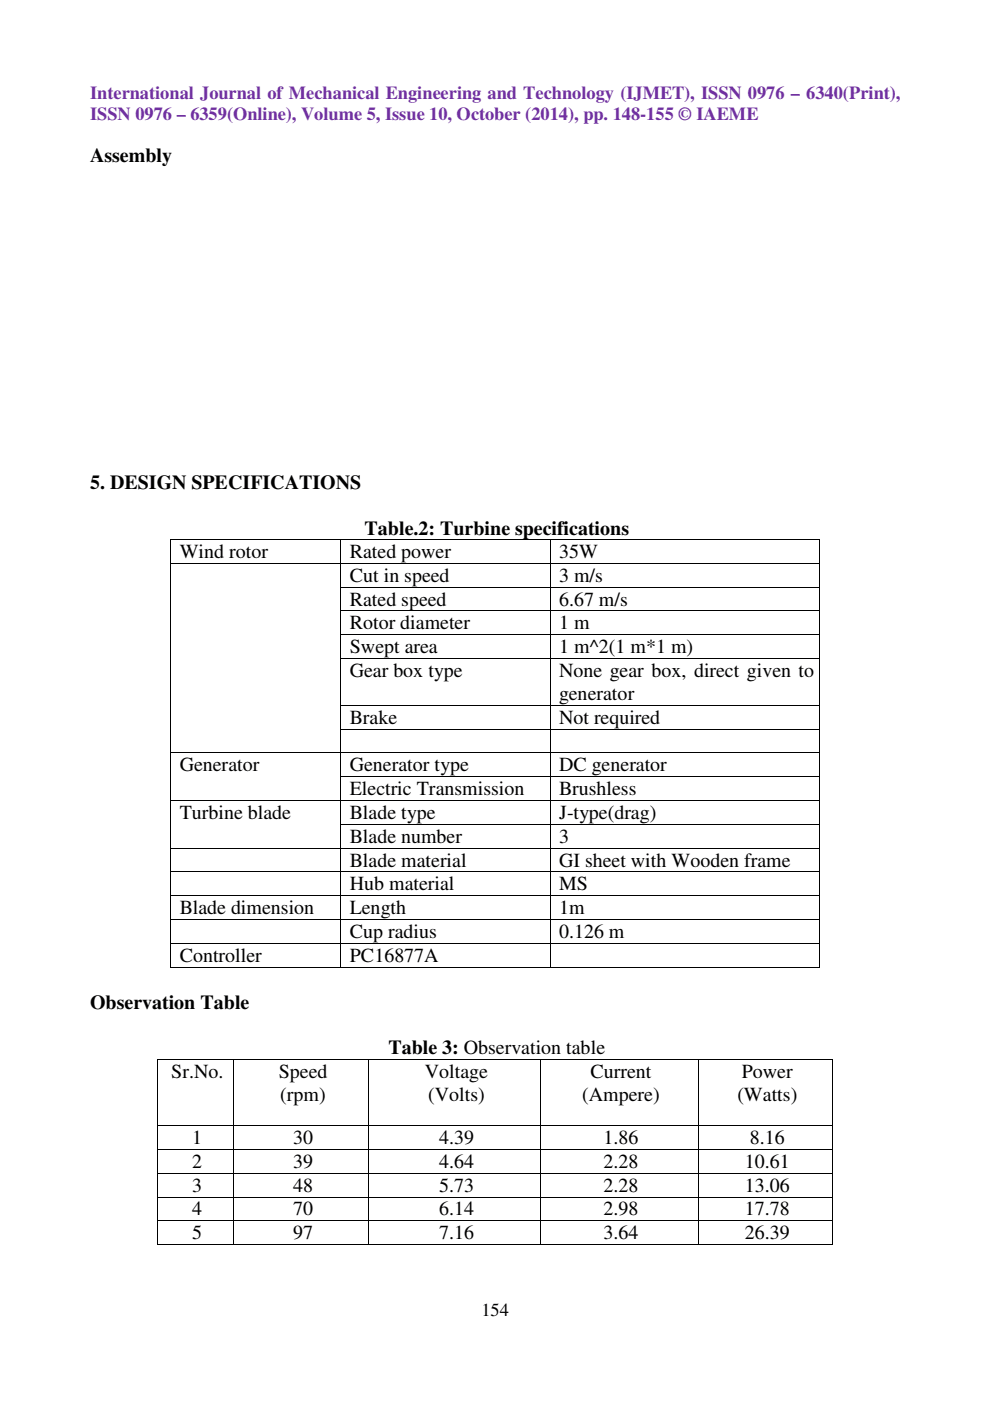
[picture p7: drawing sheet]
<svg xmlns="http://www.w3.org/2000/svg" width="210mm" height="297mm" viewBox="0 0 210 297" stroke-linecap="round" stroke-linejoin="round" font-family="sans-serif">
<defs><g id="words">
<g font-size="4.2">
<text x="19.1" y="34.4">Assembly</text>
<text x="19.1" y="103.6">5. DESIGN SPECIFICATIONS</text>
<text x="77.3" y="113.4">Table.2: Turbine specifications</text>
<text x="38.1" y="118.3">Wind rotor</text>
<text x="74.2" y="118.3">Rated power</text>
<text x="118.5" y="118.3">35W</text>
<text x="74.2" y="123.4">Cut in speed</text>
<text x="118.5" y="123.4">3 m/s</text>
<text x="74.2" y="128.4">Rated speed</text>
<text x="118.5" y="128.4">6.67 m/s</text>
<text x="74.2" y="133.4">Rotor diameter</text>
<text x="118.5" y="133.4">1 m</text>
<text x="74.2" y="138.5">Swept area</text>
<text x="74.2" y="143.6">Gear box type</text>
<text x="118.5" y="138.5">1 m^2(1 m*1 m)</text>
<text x="118.5" y="143.6">None gear box, direct given to</text>
<text x="118.5" y="148.4">generator</text>
<text x="74.2" y="153.5">Brake</text>
<text x="118.5" y="153.5">Not required</text>
<text x="38.1" y="163.5">Generator</text>
<text x="74.2" y="163.5">Generator type</text>
<text x="118.5" y="163.5">DC generator</text>
<text x="38.1" y="173.6">Turbine blade</text>
<text x="74.2" y="168.6">Electric Transmission</text>
<text x="74.2" y="173.6">Blade type</text>
<text x="118.5" y="173.6">J-type(drag)</text>
<text x="118.5" y="168.6">Brushless</text>
<text x="74.2" y="178.7">Blade number</text>
<text x="118.5" y="178.7">3</text>
<text x="74.2" y="183.7">Blade material</text>
<text x="118.5" y="183.7">GI sheet with Wooden frame</text>
<text x="74.2" y="188.8">Hub material</text>
<text x="118.5" y="188.8">MS</text>
<text x="38.1" y="193.8">Blade dimension</text>
<text x="74.2" y="193.8">Length</text>
<text x="118.5" y="193.8">1m</text>
<text x="38.1" y="203.9">Controller</text>
<text x="74.2" y="198.8">Cup radius</text>
<text x="74.2" y="203.9">PC16877A</text>
<text x="118.5" y="198.8">0.126 m</text>
<text x="19.1" y="213.9">Observation Table</text>
<text x="82.3" y="223.6">Table 3: Observation table</text>
<text x="36.3" y="228.6">Sr.No.</text>
<text x="59.1" y="228.6">Speed</text>
<text x="59.4" y="233.5">(rpm)</text>
<text x="90.1" y="228.6">Voltage</text>
<text x="90.8" y="233.5">(Volts)</text>
<text x="123.4" y="233.5">(Ampere)</text>
<text x="125.2" y="228.6">Current</text>
<text x="156.3" y="233.5">(Watts)</text>
<text x="157.3" y="228.6">Power</text>
<text x="40.8" y="242.6">1</text>
<text x="62.1" y="242.6">30</text>
<text x="93.1" y="242.6">4.39</text>
<text x="128" y="242.6">1.86</text>
<text x="159" y="242.6">8.16</text>
<text x="40.8" y="247.6">2</text>
<text x="62.1" y="247.6">39</text>
<text x="93.1" y="247.6">4.64</text>
<text x="128" y="247.6">2.28</text>
<text x="157.9" y="247.6">10.61</text>
<text x="40.8" y="252.6">3</text>
<text x="40.8" y="257.7">4</text>
<text x="62.1" y="252.6">48</text>
<text x="62.1" y="257.7">70</text>
<text x="93.1" y="252.6">5.73</text>
<text x="93.1" y="257.7">6.14</text>
<text x="128" y="252.6">2.28</text>
<text x="128" y="257.7">2.98</text>
<text x="157.9" y="252.6">13.06</text>
<text x="157.9" y="257.7">17.78</text>
<text x="40.8" y="262.7">5</text>
<text x="62.1" y="262.7">97</text>
<text x="93.1" y="262.7">7.16</text>
<text x="128" y="262.7">3.64</text>
<text x="157.9" y="262.7">26.39</text>
</g>
<g font-size="3.9" fill="#7030a0">
<text x="19.1" y="21">International Journal of Mechanical Engineering and Technology (IJMET), ISSN 0976 – 6340(Print),</text>
<text x="19.1" y="25.4">ISSN 0976 – 6359(Online), Volume 5, Issue 10, October (2014), pp. 148-155 © IAEME</text>
</g>
<text font-size="3.9" x="102.1" y="279.1">154</text>
</g></defs>
<g fill="#000">
<path d="M36.1 114.3h.1v.2h-.1zM36.1 119.4h.1v.1h-.1zM72.2 114.3h.1v.2h-.1zM72.2 119.4h.1v.1h-.1zM116.5 114.3h.2v.2h-.2zM116.5 119.4h.2v.1h-.2zM173.7 114.3h.2v.2h-.2zM173.7 119.4h.2v.1h-.2zM36.1 124.4h.1v.2h-.1zM36.1 129.5h.1v.1h-.1zM36.1 134.5h.1v.2h-.1zM36.1 139.6h.1v.1h-.1z"/>
<path d="M72.2 124.4h.1v.2h-.1zM72.2 129.5h.1v.1h-.1zM72.2 134.5h.1v.2h-.1zM72.2 139.6h.1v.1h-.1zM116.5 124.4h.2v.2h-.2zM116.5 129.5h.2v.1h-.2zM116.5 134.5h.2v.2h-.2zM116.5 139.6h.2v.1h-.2zM173.7 124.4h.2v.2h-.2zM173.7 129.5h.2v.1h-.2zM173.7 134.5h.2v.2h-.2zM173.7 139.6h.2v.1h-.2z"/>
<path d="M36.1 149.5h.1v.1h-.1zM36.1 154.5h.1v.2h-.1zM36.1 159.6h.1v.1h-.1zM72.2 149.5h.1v.1h-.1zM72.2 154.5h.1v.2h-.1zM72.2 159.6h.1v.1h-.1zM116.5 149.5h.2v.1h-.2zM116.5 154.5h.2v.2h-.2zM116.5 159.6h.2v.1h-.2zM173.7 149.5h.2v.1h-.2zM173.7 154.5h.2v.2h-.2zM173.7 159.6h.2v.1h-.2z"/>
<path d="M36.1 164.6h.1v.2h-.1zM36.1 169.6h.1v.2h-.1zM36.1 174.7h.1v.1h-.1zM36.1 179.7h.1v.2h-.1zM72.2 164.6h.1v.2h-.1zM72.2 169.6h.1v.2h-.1zM72.2 174.7h.1v.1h-.1zM72.2 179.7h.1v.2h-.1zM116.5 164.6h.2v.2h-.2zM116.5 169.6h.2v.2h-.2zM116.5 174.7h.2v.1h-.2zM116.5 179.7h.2v.2h-.2z"/>
<path d="M173.7 164.6h.2v.2h-.2zM173.7 169.6h.2v.2h-.2zM173.7 174.7h.2v.1h-.2zM173.7 179.7h.2v.2h-.2zM36.1 184.8h.1v.2h-.1zM36.1 189.8h.1v.2h-.1zM36.1 194.9h.1v.1h-.1zM72.2 184.8h.1v.2h-.1zM72.2 189.8h.1v.2h-.1zM72.2 194.9h.1v.1h-.1zM116.5 184.8h.2v.2h-.2zM116.5 189.8h.2v.2h-.2z"/>
<path d="M116.5 194.9h.2v.1h-.2zM173.7 184.8h.2v.2h-.2zM173.7 189.8h.2v.2h-.2zM173.7 194.9h.2v.1h-.2zM36.1 199.9h.1v.2h-.1zM36.1 205h.1v.1h-.1zM72.2 199.9h.1v.2h-.1zM72.2 205h.1v.1h-.1zM116.5 199.9h.2v.2h-.2zM116.5 205h.2v.1h-.2zM173.7 199.9h.2v.2h-.2zM173.7 205h.2v.1h-.2z"/>
<path d="M33.3 224.6h.2v.2h-.2zM33.3 238.6h.2v.2h-.2zM49.5 224.6h.2v.2h-.2zM49.5 238.6h.2v.2h-.2zM78.1 224.6h.1v.2h-.1zM78.1 238.6h.1v.2h-.1zM114.6 224.6h.2v.2h-.2zM114.6 238.6h.2v.2h-.2zM147.9 224.6h.2v.2h-.2zM147.9 238.6h.2v.2h-.2zM176.5 224.6h.2v.2h-.2zM176.5 238.6h.2v.2h-.2z"/>
<path d="M33.3 243.6h.2v.2h-.2zM33.3 248.7h.2v.1h-.2zM33.3 253.7h.2v.2h-.2zM33.3 258.7h.2v.2h-.2zM49.5 243.6h.2v.2h-.2zM49.5 248.7h.2v.1h-.2zM49.5 253.7h.2v.2h-.2zM49.5 258.7h.2v.2h-.2zM78.1 243.6h.1v.2h-.1zM78.1 248.7h.1v.1h-.1zM78.1 253.7h.1v.2h-.1zM78.1 258.7h.1v.2h-.1z"/>
<path d="M114.6 243.6h.2v.2h-.2zM114.6 248.7h.2v.1h-.2zM114.6 253.7h.2v.2h-.2zM114.6 258.7h.2v.2h-.2zM147.9 243.6h.2v.2h-.2zM147.9 248.7h.2v.1h-.2zM147.9 253.7h.2v.2h-.2zM147.9 258.7h.2v.2h-.2zM176.5 243.6h.2v.2h-.2zM176.5 248.7h.2v.1h-.2zM176.5 253.7h.2v.2h-.2zM176.5 258.7h.2v.2h-.2z"/>
<path d="M33.3 263.8h.2v.1h-.2zM49.5 263.8h.2v.1h-.2zM78.1 263.8h.1v.1h-.1zM114.6 263.8h.2v.1h-.2zM147.9 263.8h.2v.1h-.2zM176.5 263.8h.2v.1h-.2z"/>
</g>
<g fill="none" stroke="#000" stroke-width=".21">
<path d="M36.2 114.5v4.9M36.2 119.5v4.9M36.2 114.4h36M36.2 119.5h36M72.3 114.5v4.9M72.3 119.5v4.9M72.3 114.4h44.2M72.3 119.5h44.2M116.6 114.5v4.9M116.6 119.5v4.9M116.7 114.4h57M116.7 119.5h57"/>
<path d="M173.8 114.5v4.9M173.8 119.5v4.9M36.2 124.6v4.9M36.2 129.6v4.9M36.2 134.7v4.9M36.2 139.7v9.8M72.3 124.6v4.9M72.3 129.6v4.9M72.3 134.7v4.9M72.3 139.7v9.8M72.3 124.5h44.2M72.3 129.5h44.2"/>
<path d="M72.3 134.6h44.2M72.3 139.7h44.2M116.6 124.6v4.9M116.6 129.6v4.9M116.6 134.7v4.9M116.6 139.7v9.8M116.7 124.5h57M116.7 129.5h57M116.7 134.6h57M116.7 139.7h57M173.8 124.6v4.9M173.8 129.6v4.9"/>
<path d="M173.8 134.7v4.9M173.8 139.7v9.8M36.2 149.6v4.9M36.2 154.7v4.9M36.2 159.7v4.9M36.2 159.6h36M72.3 149.6v4.9M72.3 154.7v4.9M72.3 159.7v4.9M72.3 149.6h44.2M72.3 154.6h44.2M72.3 159.6h44.2"/>
<path d="M116.6 149.6v4.9M116.6 154.7v4.9M116.6 159.7v4.9M116.7 149.6h57M116.7 154.6h57M116.7 159.6h57M173.8 149.6v4.9M173.8 154.7v4.9M173.8 159.7v4.9M36.2 164.8v4.8M36.2 169.8v4.9M36.2 174.8v4.9"/>
<path d="M36.2 179.9v4.9M36.2 169.7h36M36.2 179.8h36M72.3 164.8v4.8M72.3 169.8v4.9M72.3 174.8v4.9M72.3 179.9v4.9M72.3 164.7h44.2M72.3 169.7h44.2M72.3 174.8h44.2M72.3 179.8h44.2M116.6 164.8v4.8"/>
<path d="M116.6 169.8v4.9M116.6 174.8v4.9M116.6 179.9v4.9M116.7 164.7h57M116.7 169.7h57M116.7 174.8h57M116.7 179.8h57M173.8 164.8v4.8M173.8 169.8v4.9M173.8 174.8v4.9M173.8 179.9v4.9M36.2 185v4.8"/>
<path d="M36.2 190v4.9M36.2 195v4.9M36.2 184.9h36M36.2 189.9h36M36.2 194.9h36M36.2 200h36M72.3 185v4.8M72.3 190v4.9M72.3 195v4.9M72.3 184.9h44.2M72.3 189.9h44.2M72.3 194.9h44.2"/>
<path d="M72.3 200h44.2M116.6 185v4.8M116.6 190v4.9M116.6 195v4.9M116.7 184.9h57M116.7 189.9h57M116.7 194.9h57M116.7 200h57M173.8 185v4.8M173.8 190v4.9M173.8 195v4.9M36.2 200.1v4.9"/>
<path d="M36.2 205.1h36M72.3 200.1v4.9M72.3 205.1h44.2M116.6 200.1v4.9M116.7 205.1h57M173.8 200.1v4.9M33.4 224.8v13.8M33.4 238.8v4.8M33.5 224.7h16M33.5 238.7h16M49.6 224.8v13.8M49.6 238.8v4.8"/>
<path d="M49.7 224.7h28.4M49.7 238.7h28.4M78.1 224.8v13.8M78.1 238.8v4.8M78.2 224.7h36.4M78.2 238.7h36.4M114.7 224.8v13.8M114.7 238.8v4.8M114.8 224.7h33.1M114.8 238.7h33.1M148 224.8v13.8M148 238.8v4.8"/>
<path d="M148.1 224.7h28.4M148.1 238.7h28.4M176.6 224.8v13.8M176.6 238.8v4.8M33.4 243.8v4.9M33.4 248.8v4.9M33.4 253.9v4.8M33.4 258.9v4.9M33.5 243.7h16M33.5 248.8h16M33.5 253.8h16M33.5 258.8h16"/>
<path d="M49.6 243.8v4.9M49.6 248.8v4.9M49.6 253.9v4.8M49.6 258.9v4.9M49.7 243.7h28.4M49.7 248.8h28.4M49.7 253.8h28.4M49.7 258.8h28.4M78.1 243.8v4.9M78.1 248.8v4.9M78.1 253.9v4.8M78.1 258.9v4.9"/>
<path d="M78.2 243.7h36.4M78.2 248.8h36.4M78.2 253.8h36.4M78.2 258.8h36.4M114.7 243.8v4.9M114.7 248.8v4.9M114.7 253.9v4.8M114.7 258.9v4.9M114.8 243.7h33.1M114.8 248.8h33.1M114.8 253.8h33.1M114.8 258.8h33.1"/>
<path d="M148 243.8v4.9M148 248.8v4.9M148 253.9v4.8M148 258.9v4.9M148.1 243.7h28.4M148.1 248.8h28.4M148.1 253.8h28.4M148.1 258.8h28.4M176.6 243.8v4.9M176.6 248.8v4.9M176.6 253.9v4.8M176.6 258.9v4.9"/>
<path d="M33.5 263.9h16M49.7 263.9h28.4M78.2 263.9h36.4M114.8 263.9h33.1M148.1 263.9h28.4"/>
</g>
<use href="#words"/>
</svg>
